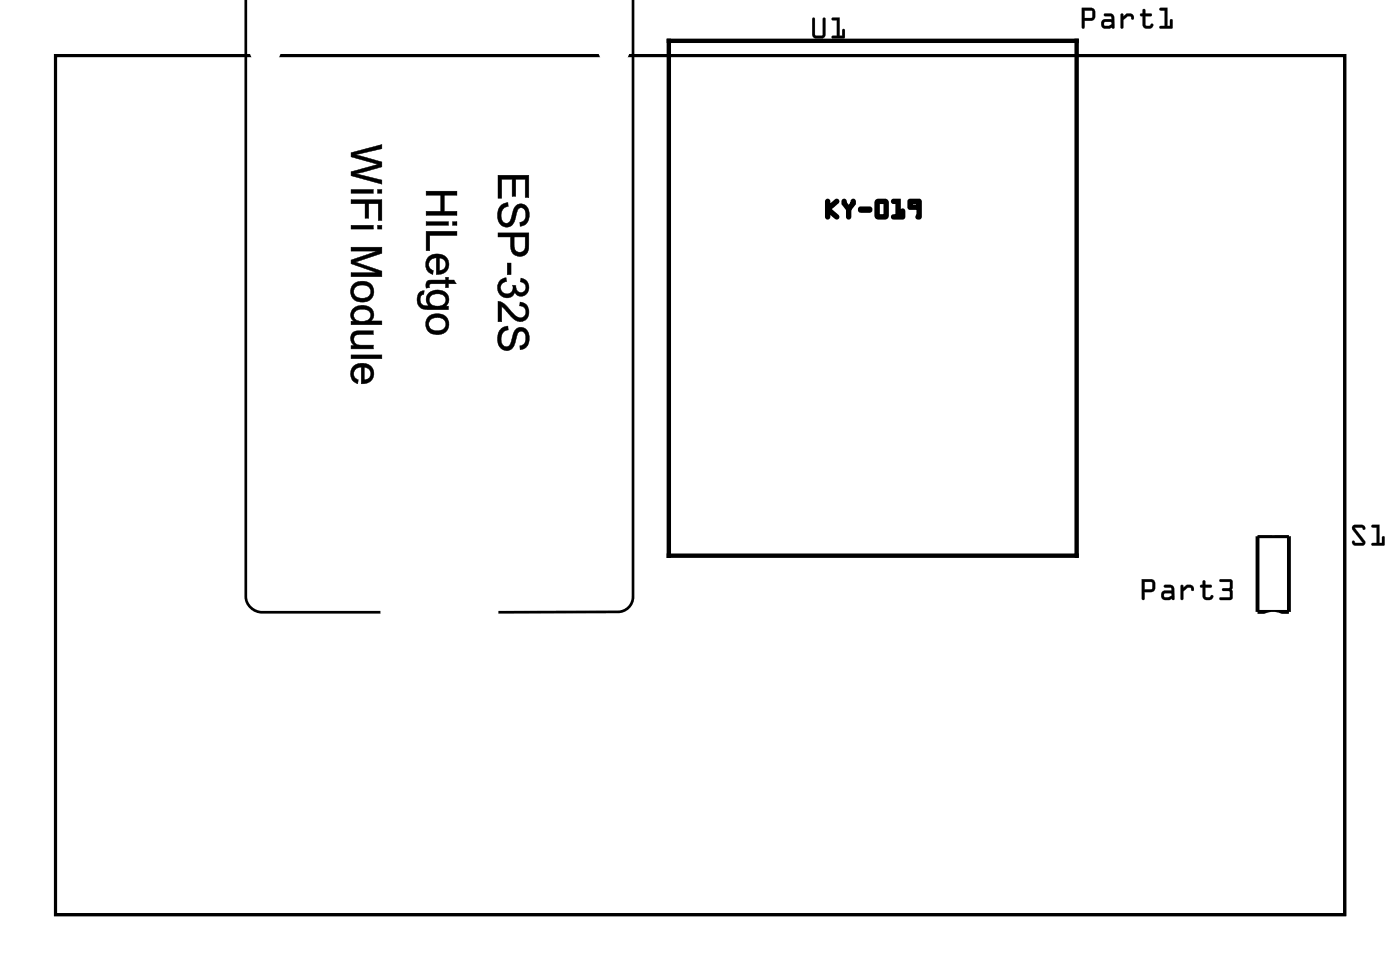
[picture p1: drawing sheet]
<svg xmlns="http://www.w3.org/2000/svg" width="92mm" height="63mm" viewBox="0 0 92 63" stroke-linecap="round" stroke-linejoin="round" font-family="sans-serif">
<path d="M3.6 3.6h84.5v56.3h-84.5z" fill="none" stroke="#000" stroke-width=".2"/>
<g fill="#000">
<path d="M3.6 3.6h84.5v56.3h-84.5zM3.6 3.6v56.3h84.5v-56.3z"/>
<path d="M23 10l2-.6v.3l-1.7 .4 1.7 .5v.3l-1.7 .5 1.7 .4v.3l-2-.6v-.3l1.8-.4-1.8-.5zM23 10v.3l1.8 .4-1.8 .5v.3l2 .6v-.3l-1.7-.4 1.7-.5v-.3l-1.7-.5 1.7-.4v-.2zM24.7 12.4h.3v.3h-.3zM24.7 12.4v.3h.3v-.3zM23 12.4h1.5v.3h-1.5zM23 12.4v.3h1.5v-.3zM23 13.1h2v1.3h-.2v-1.1h-.6v1h-.3v-1l-.9 .1zM23 13.1v.2h.9v1h.3l-.1-1h.7v1.1h.2v-1.3zM24.7 14.7h.3v.3h-.3zM24.7 14.7v.3h.3v-.3zM23 14.7h1.5v.3h-1.5zM23 14.7v.3h1.5v-.3zM23 16.2h2v.4l-1.7 .6 1.7 .5v.4h-2v-.3l1.7 .1-1.7-.6v-.3l1.7-.6-1.7 .1zM23 16.2v.2l1.7 .1-1.7 .5v.3l1.7 .6h-1.7v.2h2v-.4l-1.8-.5 1.8-.6v-.4zM23.2 18.6a.78 .78 0 0 1 1-.1 .78 .78 0 0 1 .2 1 .77 .77 0 0 1-1.1 .2 .77 .77 0 0 1-.1-1.1zM23.2 18.6a.72 .72 0 0 0 0 1 .72 .72 0 0 0 1 0 .72 .72 0 0 0 .1-1 .92 .92 0 0 0-1.1 0zM23.3 18.8a.48 .48 0 0 0 0 .6 .48 .48 0 0 0 .7 .1 .42 .42 0 0 0 .3-.5 .42 .42 0 0 0-.6-.3zM23.3 18.8a.62 .62 0 0 1 1 .3 .59 .59 0 0 1-.6 .4 .59 .59 0 0 1-.5-.4zM23.2 20.2a.76 .76 0 0 1 .9-.2 .76 .76 0 0 1 .4 .9l-.2 .1h.7v.3h-2v-.3h.2a.55 .55 0 0 1 0-.8zM23.2 20.2a.52 .52 0 0 0 0 .8h-.2v.3h2v-.3h-.7a.58 .58 0 0 0 .1-.7 .58 .58 0 0 0-.7-.3zM23.3 20.4a.35 .35 0 0 0-.1 .3 .35 .35 0 0 0 .3 .3h.2a.41 .41 0 0 0 .6-.3 .41 .41 0 0 0-.6-.4zM23.3 20.4a.64 .64 0 0 1 1 .2 .61 .61 0 0 1-.6 .4 .61 .61 0 0 1-.5-.4zM23.1 21.7l.3-.1h1.1v.3h-1.1a.36 .36 0 0 0-.2 .5 .36 .36 0 0 0 .5 .2h.8v.3h-1.5v-.3h.2a.56 .56 0 0 1-.1-.9zM23.1 21.8a.55 .55 0 0 0 .2 .8h-.3v.2h1.5v-.2h-.8a.38 .38 0 0 1-.5-.3 .38 .38 0 0 1 .5-.4h.8v-.2h-1.1zM23 23.2h2v.3h-2zM23 23.2v.3h2v-.3zM23.2 24a.77 .77 0 0 1 .9-.1 .77 .77 0 0 1 .3 .9 .69 .69 0 0 1-.7 .3v-1.1a.42 .42 0 0 0-.5 .4 .42 .42 0 0 0 .3 .5v.2a.69 .69 0 0 1-.3-1.1zM23.2 24a.69 .69 0 0 0 .2 1.1l.1-.2a.43 .43 0 0 1-.3-.6 .43 .43 0 0 1 .5-.3v1.1a.69 .69 0 0 0 .8-.8 .69 .69 0 0 0-1-.5zM23.9 24v.9a.39 .39 0 0 0 .4-.4 .39 .39 0 0 0-.4-.4zM23.9 24a.42 .42 0 0 1 .4 .3 .42 .42 0 0 1-.2 .5l-.2 .1z"/>
<path d="M23 10l2-.5v.2l-1.7 .4 1.7 .5v.3l-1.7 .5 1.7 .4v.3l-2-.6v-.3l1.8-.4-1.8-.5zM24.7 12.4h.3v.3h-.3zM23 12.4h1.5v.3h-1.5zM23 13.1h2v1.3h-.2v-1.1h-.6v1h-.3v-1h-.9zM24.7 14.7h.3v.3h-.3zM23 14.7h1.5v.3h-1.5zM23 16.2h2v.4l-1.7 .6 1.7 .5v.4h-2v-.2h1.7l-1.7-.6v-.3l1.7-.6h-1.7zM23.2 18.6a.76 .76 0 0 1 1-.1 .76 .76 0 0 1 .2 .9 .76 .76 0 0 1-1.1 .3 .76 .76 0 0 1-.1-1.1zM23.3 18.8a.48 .48 0 0 0 0 .6 .48 .48 0 0 0 .6 .1 .43 .43 0 0 0 .4-.5 .43 .43 0 0 0-.6-.3zM23.2 20.2a.74 .74 0 0 1 .9-.2 .74 .74 0 0 1 .3 .8l-.1 .2h.7v.3h-2v-.3h.2a.54 .54 0 0 1 0-.8zM23.3 20.4a.36 .36 0 0 0-.1 .3 .36 .36 0 0 0 .3 .3h.2a.42 .42 0 0 0 .6-.3 .42 .42 0 0 0-.6-.5zM23.1 21.7h.3h1.1v.2h-.8a.37 .37 0 0 0-.5 .4 .37 .37 0 0 0 .5 .3h.8v.2h-1.5v-.2h.2a.56 .56 0 0 1-.1-.9zM23 23.2h2v.3h-2zM23.2 24a.76 .76 0 0 1 .9-.1 .76 .76 0 0 1 .3 .9 .81 .81 0 0 1-.7 .3v-1.1a.43 .43 0 0 0-.5 .4 .43 .43 0 0 0 .3 .5l-.1 .2a.69 .69 0 0 1-.2-1.1zM23.9 24v.9a.41 .41 0 0 0 .4-.4 .41 .41 0 0 0-.4-.5z"/>
<path d="M27.9 12.5h2v.3h-.8v1h.8v.3h-2v-.3h1v-1h-1zM29.7 14.5h.2v.3h-.2zM27.9 14.5h1.5v.3h-1.5zM27.9 15.1h2v.3h-1.7v1h-.3zM28.1 16.8a.76 .76 0 0 1 1-.1 .76 .76 0 0 1 .2 1 .81 .81 0 0 1-.7 .3v-1.1a.43 .43 0 0 0-.5 .3 .43 .43 0 0 0 .3 .5v.3a.69 .69 0 0 1-.3-1.2zM28.8 16.9v.8a.41 .41 0 0 0 .4-.4 .41 .41 0 0 0-.4-.4zM28 18.4l1.2-.1v-.1h.2v.1h.3l.2 .3h-.5v.2h-.2v-.2h-.9a.17 .17 0 0 0-.2 0 .17 .17 0 0 0 0 .2l-.2 .1zM27.4 19.2l.4-.2v.3a.41 .41 0 0 0-.2 .5 .41 .41 0 0 0 .5 .2 .64 .64 0 0 1 0-.8 .64 .64 0 0 1 .8-.2 .59 .59 0 0 1 .5 .4 .59 .59 0 0 1-.2 .6h.2v.3h-1.3a.68 .68 0 0 1-.7-.3 .68 .68 0 0 1 0-.8zM28.3 19.4a.41 .41 0 0 0-.1 .5 .41 .41 0 0 0 .5 .1 .43 .43 0 0 0 .5-.5 .7 .7 0 0 0-.9-.1zM28.1 20.7a.76 .76 0 0 1 1-.1 .76 .76 0 0 1 .2 1 .76 .76 0 0 1-1.1 .2 .76 .76 0 0 1-.1-1.1zM28.2 20.9a.48 .48 0 0 0 0 .6 .48 .48 0 0 0 .6 .1 .43 .43 0 0 0 .4-.5 .43 .43 0 0 0-.6-.3z"/>
<path d="M27.9 12.5h2.1v.3h-.9v1h.9v.3h-2.1v-.3h1v-1h-1zM27.9 12.5v.3h1v1h-1v.3h2v-.3h-.8v-1h.8v-.3zM29.6 14.5h.4v.3h-.4zM29.7 14.5v.3h.2v-.3zM27.9 14.5h1.5v.3h-1.5zM27.9 14.5v.3h1.5v-.3zM27.9 15.1h2.1v.3h-1.8v1h-.3zM27.9 15.1v1.3h.3l-.1-1h1.8v-.3zM28.1 16.8a.77 .77 0 0 1 1-.1 .77 .77 0 0 1 .2 1 .69 .69 0 0 1-.7 .3v-1.1a.42 .42 0 0 0-.5 .3 .42 .42 0 0 0 .3 .5v.3a.69 .69 0 0 1-.3-1.2zM28.1 16.8a.69 .69 0 0 0 .3 1.2v-.3a.43 .43 0 0 1-.3-.5 .43 .43 0 0 1 .5-.3v1.1a.69 .69 0 0 0 .8-.8 .69 .69 0 0 0-1-.5zM28.8 16.9v.8a.39 .39 0 0 0 .4-.4 .39 .39 0 0 0-.4-.4zM28.8 16.9a.42 .42 0 0 1 .4 .2 .42 .42 0 0 1-.1 .5l-.3 .1zM28 18.4l1.2-.1v-.2h.2v.2h.4l.1 .3h-.5v.2h-.2v-.2h-.9a.16 .16 0 0 0-.1 .1 .16 .16 0 0 0 0 .1l-.3 .1v-.3zM28 18.4l-.1 .5 .2-.1a.18 .18 0 0 1 0-.2 .18 .18 0 0 1 .2 0h.9v.2h.2v-.2h.5l-.2-.3h-.3v-.1h-.2v.1zM27.4 19.2l.4-.2v.3a.38 .38 0 0 0-.3 .3 .38 .38 0 0 0 .3 .4h.3a.59 .59 0 0 1-.2-.6 .59 .59 0 0 1 .6-.4 .66 .66 0 0 1 .8 .2 .66 .66 0 0 1-.1 .9l.2-.1v.3h-1.3a.69 .69 0 0 1-.7-.3 .69 .69 0 0 1 0-.8zM27.5 19.2a.66 .66 0 0 0-.1 .8 .66 .66 0 0 0 .7 .3h1.3v-.3l-.2 .1a.6 .6 0 0 0 .1-.8 .6 .6 0 0 0-.6-.3 .6 .6 0 0 0-.7 .3 .6 .6 0 0 0 .1 .7 .45 .45 0 0 1-.5-.1 .45 .45 0 0 1 0-.5l.2-.1v-.3zM28.3 19.4a.37 .37 0 0 0-.2 .3 .37 .37 0 0 0 .3 .3 .48 .48 0 0 0 .6 0 .48 .48 0 0 0 .2-.5 .63 .63 0 0 0-.9-.1zM28.2 19.3a.55 .55 0 0 1 .7-.1 .55 .55 0 0 1 .3 .6 .61 .61 0 0 1-.6 .2 .61 .61 0 0 1-.5-.4zM28.1 20.7a.78 .78 0 0 1 1-.1 .78 .78 0 0 1 .2 1 .77 .77 0 0 1-1.1 .2 .77 .77 0 0 1-.1-1.1zM28.1 20.7a.72 .72 0 0 0 .1 1 .72 .72 0 0 0 .9 0 .72 .72 0 0 0 .1-.9 .92 .92 0 0 0-1.1-.1zM28.2 20.9a.48 .48 0 0 0 .1 .7 .48 .48 0 0 0 .6 0 .42 .42 0 0 0 .3-.5 .42 .42 0 0 0-.6-.3zM28.2 20.9a.62 .62 0 0 1 1 .3 .59 .59 0 0 1-.6 .5 .59 .59 0 0 1-.5-.5z"/>
<path d="M32.6 11.5h2v1.4h-.2v-1.2h-.6v1.2h-.2v-1.2h-.7v1.3h-.3zM32.8 13.5l.5-.2v.2a.58 .58 0 0 0-.5 .5 .58 .58 0 0 0 .4 .6l.2-.1a1.56 1.56 0 0 1 .6-1.1 .73 .73 0 0 1 .7 .5 .73 .73 0 0 1-.3 .8l-.3 .1v-.2a.51 .51 0 0 0 .3-.5 .51 .51 0 0 0-.3-.5l-.1 .1-.2 .4a.66 .66 0 0 1-.9 .7 .98 .98 0 0 1-.1-1.3zM32.6 15.2h2v.8a.62 .62 0 0 1-.5 .8 .62 .62 0 0 1-.7-.8v-.5h-.8zM33.7 15.5v.8a.37 .37 0 0 0 .5 .2 .37 .37 0 0 0 .2-.5v-.5z"/>
<path d="M32.6 11.5h2.1v1.4h-.3v-1.2h-.6v1.2h-.3l.1-1.2h-.7v1.3h-.3zM32.6 11.5v1.5h.3v-1.3h.7v1.2h.2v-1.2h.6v1.2h.2v-1.4zM32.8 13.5l.5-.2v.2a.58 .58 0 0 0-.4 .5 .58 .58 0 0 0 .3 .6l.2-.1 .3-.9a.55 .55 0 0 1 .7-.2 .55 .55 0 0 1 .3 .7 .63 .63 0 0 1-.6 .7l-.1-.2a.49 .49 0 0 0 .4-.5 .49 .49 0 0 0-.3-.5l-.1 .1-.2 .4a.67 .67 0 0 1-.9 .7 1 1 0 0 1-.1-1.3zM32.8 13.5a.83 .83 0 0 0 .4 1.4 .51 .51 0 0 0 .5-.4l.3-.8a.28 .28 0 0 1 .3-.1 .28 .28 0 0 1 .1 .2 .47 .47 0 0 1-.3 .8v.2a.75 .75 0 0 0 .6-.7 .75 .75 0 0 0-.6-.7h-.2l-.2 .2-.2 .8a.32 .32 0 0 1-.4 .2 .32 .32 0 0 1-.3-.3 .54 .54 0 0 1 .5-.8v-.2zM32.6 15.2h2.1l-.1 1.1a.59 .59 0 0 1-.5 .5 .59 .59 0 0 1-.6-.3l-.1-1h-.8zM32.6 15.2v.3h.9a1.15 1.15 0 0 0 .3 1.2 .6 .6 0 0 0 .6-.1 .6 .6 0 0 0 .2-.6v-.8zM33.7 15.5v.8a.36 .36 0 0 0 .3 .2 .36 .36 0 0 0 .4-.2v-.8zM33.7 15.5h.7v.5a.38 .38 0 0 1-.2 .5 .38 .38 0 0 1-.5-.2z"/>
<path d="M33.2 17.2h.3v.8h-.3zM32.7 18.4l.5-.2v.2a.41 .41 0 0 0-.4 .5 .41 .41 0 0 0 .5 .3 .41 .41 0 0 0 .3-.5h.2a.35 .35 0 0 0 .3 .4 .35 .35 0 0 0 .4-.3 .35 .35 0 0 0-.4-.3v-.3a.57 .57 0 0 1 .6 .8 .57 .57 0 0 1-.9 .2l-.1-.1a.62 .62 0 0 1-.9 .2 .62 .62 0 0 1-.1-.9zM32.6 19.7a1.69 1.69 0 0 1 1.1 .9 .4 .4 0 0 0 .7 0 .4 .4 0 0 0-.4-.6l.1-.2a.64 .64 0 0 1 .5 .9 .64 .64 0 0 1-1.1 0l-.6-.6v1h-.3zM32.8 21.6l.5-.3v.3a.58 .58 0 0 0-.5 .5 .58 .58 0 0 0 .4 .6l.2-.1a1.56 1.56 0 0 1 .6-1.2 .73 .73 0 0 1 .7 .6 .73 .73 0 0 1-.3 .8l-.3 .1v-.3a.51 .51 0 0 0 .3-.4 .51 .51 0 0 0-.3-.5l-.1 .1-.2 .4a.66 .66 0 0 1-.9 .7 .98 .98 0 0 1-.1-1.3z"/>
<path d="M33.2 17.2h.3v.8h-.3zM33.2 17.2v.8h.3v-.8zM32.7 18.4l.5-.2v.2a.39 .39 0 0 0-.4 .5 .39 .39 0 0 0 .5 .3 .39 .39 0 0 0 .3-.5h.2a.34 .34 0 0 0 .3 .4 .34 .34 0 0 0 .4-.3 .34 .34 0 0 0-.4-.3v-.3a.59 .59 0 0 1 .6 .7 .59 .59 0 0 1-.8 .4l-.2-.2a.64 .64 0 0 1-.9 .3 .64 .64 0 0 1-.1-1zM32.8 18.4a.63 .63 0 0 0 0 .9 .63 .63 0 0 0 .8 0l.1-.2a.51 .51 0 0 0 .7 .2 .51 .51 0 0 0 .2-.7l-.2-.3-.3-.1v.3a.36 .36 0 0 1 .4 .3 .36 .36 0 0 1-.4 .4 .36 .36 0 0 1-.3-.5h-.2a.41 .41 0 0 1-.3 .5 .41 .41 0 0 1-.5-.3 .41 .41 0 0 1 .4-.5v-.2zM32.6 19.7l.5 .2 .6 .7a.39 .39 0 0 0 .7 0 .39 .39 0 0 0-.4-.6l.1-.2a.64 .64 0 0 1 .5 .9 .64 .64 0 0 1-1.1 .1l-.6-.7v1h-.3zM32.6 19.7v1.4h.3v-1.1l.4 .5a.93 .93 0 0 0 1.1 .5 .66 .66 0 0 0 .2-.7 .66 .66 0 0 0-.5-.5l-.1 .2a.41 .41 0 0 1 .4 .7 .41 .41 0 0 1-.7-.1 1.81 1.81 0 0 0-1.1-.9zM32.8 21.6l.5-.3v.3a.58 .58 0 0 0-.4 .5 .58 .58 0 0 0 .3 .6l.2-.1 .3-.9a.55 .55 0 0 1 .7-.2 .55 .55 0 0 1 .3 .6 .63 .63 0 0 1-.6 .8l-.1-.3a.49 .49 0 0 0 .4-.4 .49 .49 0 0 0-.3-.5l-.1 .1-.2 .4a.67 .67 0 0 1-.9 .7 1 1 0 0 1-.1-1.3zM32.8 21.6a.83 .83 0 0 0 .4 1.3 .51 .51 0 0 0 .5-.3l.3-.8a.28 .28 0 0 1 .3-.1 .28 .28 0 0 1 .1 .2 .47 .47 0 0 1-.3 .7v.3a.75 .75 0 0 0 .6-.7 .75 .75 0 0 0-.6-.8l-.2 .1-.2 .2-.2 .8a.32 .32 0 0 1-.4 .2 .32 .32 0 0 1-.3-.4 .54 .54 0 0 1 .5-.7v-.3z"/>
<path d="M53.2 1.2h.2v1.1h.1h.4v-1.1a.1 .1 0 0 1 .1-.1 .1 .1 0 0 1 .1 .1v1.2l-.2 .1h-.4l-.2-.1-.1-.1zM53.2 1.2v1.2l.2 .1h.5l.2-.2v-1.1h-.1h-.1v1.1h-.4h-.1v-1.1zM54.5 1.2l.5-.1v1.2h.2v-.3a.1 .1 0 0 1 .1-.1 .1 .1 0 0 1 .1 .1l-.1 .5h-.7a.1 .1 0 0 1-.1-.1 .1 .1 0 0 1 .1-.1h.2v-1h-.3zM54.5 1.2v.1h.3v1l-.3 .1v.1h.8v-.6l-.1 .1v.3h-.2v-1.1z"/>
<path d="M53.2 1.2h.2v1.1h.1h.4v-1.1h.1h.1v1.1l-.2 .2h-.5l-.2-.1zM54.5 1.2h.5v1.1h.2v-.3l.1-.1v.6h-.8v-.2h.3v-1h-.3z"/>
<path d="M54.1 13.1h.2l.1 .4-.2-.1 .5-.4a.18 .18 0 0 1 .3 .1 .18 .18 0 0 1-.1 .2v-.1v.1l-.5 .5-.1-.1 .1-.1 .5 .5a.18 .18 0 0 1 .1 .2 .18 .18 0 0 1-.3 0l-.5-.4h.1h.1v.3a.18 .18 0 0 1-.2 .2 .18 .18 0 0 1-.2-.2zM54.2 13.2v1v-.6l.6 .6v.1v-.1l-.6-.5 .6-.5v-.1v.1l-.6 .5zM55.2 13.1h.2l.1 .2h-.1l.1-.1 .2 .3-.1 .1-.1-.1 .2-.3 .1 .1h-.1a.19 .19 0 0 1 .1-.3 .19 .19 0 0 1 .3 .2v.2l-.3 .4-.1-.1h.1v.5a.18 .18 0 0 1-.2 .2 .18 .18 0 0 1-.2-.2v-.5h.1l-.1 .1-.3-.4zM55.3 13.2v.1h-.1h.1l.3 .4v.5v-.5l.3-.4h.1h-.1v-.1v.1l-.3 .4-.3-.4zM56.3 13.6l.7-.1a.21 .21 0 0 1 .2 .2 .21 .21 0 0 1-.2 .2h-.7l-.1-.1zM56.4 13.7h.6zM57.4 13.1l.6-.1 .2 .2v.9l-.1 .3h-.6l-.2-.2v-.9zM57.5 13.2v.9l.5 .1v-1zM57.5 13.3h.1v.8h-.1v-.1h.5v.1h-.1v-.8h.1v.1h-.5zM57.4 13.2h.7v1h-.7zM58.4 13.1l.6-.1v1.1h-.1v-.1h.2v.1h-.1v-.3a.18 .18 0 0 1 .1-.2 .18 .18 0 0 1 .2 .2v.5l-.8 .1a.18 .18 0 0 1-.1-.2 .18 .18 0 0 1 .1-.2h.3v.1h-.1v-.8h.1v.1l-.3-.1-.1-.1zM58.5 13.2h.4v1h-.4h.6v-.4l.1 .4h-.4v-1.1h.1v.1zM59.5 13.1h.8l.1 1.1a.19 .19 0 0 1-.2 .2 .19 .19 0 0 1-.2-.1 .19 .19 0 0 1 .1-.3v.1h-.1v-.5h.1v.1h-.6zM59.6 13.2v.4l.6-.1v.7h-.1h.1v-1zM59.7 13.3h.1v.2h-.1v-.1h.4v.1h-.1v-.2h.1v.1h-.4zM59.6 13.2h.6v.4h-.6z"/>
<path d="M54.2 13.1l.1 .1v.3l.5-.4 .1 .1-.6 .5 .6 .4-.1 .2-.5-.4v.3h-.1zM55.3 13.1h.1l.2 .5 .2-.5 .2 .1v.1l-.3 .4-.1 .6-.1-.1v-.5l-.3-.4zM56.3 13.6h.7l.1 .2h-.1h-.6zM57.4 13.2l.6-.1 .1 .1v.9l-.1 .2h-.5l-.1-.1zM57.5 13.3v.8h.5v-.8zM58.5 13.1h.4v1h.2v-.3l.1-.1v.6l-.7-.1v-.1h.3v-.8h-.3zM59.6 13.1l.7 .1-.1 1.1-.1-.1v-.1v-.5h-.5zM59.7 13.3v.2h.4v-.2z"/>
<path d="M70.9 .5h.7l.2 .3-.1 .5-.6 .1v.4a.1 .1 0 0 1-.1 .1 .1 .1 0 0 1-.1-.1zM70.9 .5v1.3l.1 .1v-.1v-.5h.7v-.5l-.1-.3zM71.1 .7v.5l.4-.1v-.4zM71 .7h.6v.5h-.6zM72.3 .9h.4l.2 .1 .1 .8a.09 .09 0 0 1-.1 .1 .09 .09 0 0 1-.1-.1l-.4 .1a.32 .32 0 0 1-.3-.3 .32 .32 0 0 1 .3-.4l.4 .1v-.2h-.4zM72.4 .9v.1l.4 .1v.2h-.4a.31 .31 0 0 0-.2 .3 .31 .31 0 0 0 .2 .3l.5-.1h.1v-.7l-.2-.2zM72.4 1.5v.2h.2l.2-.1v-.2zM72.3 1.4h.5v.2l-.2 .1h-.2zM73.4 .9h.2v.2l.2-.2a.33 .33 0 0 1 .3 0 .33 .33 0 0 1 .2 .3 .14 .14 0 0 1-.2 .1 .14 .14 0 0 1 0-.2h-.2l-.3 .2v.5a.1 .1 0 0 1-.1 .1 .1 .1 0 0 1-.1-.1zM73.5 .9v1l.1-.1v-.5l.3-.2h.2l.1 .2a.23 .23 0 0 0 .1-.3 .23 .23 0 0 0-.3-.1h-.2l-.2 .2v-.2zM74.9 .6h.1v.3h.4a.1 .1 0 0 1 .1 .1 .1 .1 0 0 1-.1 .1h-.4l.1 .5 .2 .1 .1-.2 .1 .1a.21 .21 0 0 1 0 .2 .21 .21 0 0 1-.2 .1h-.3l-.1-.2v-.6h-.1a.1 .1 0 0 1-.1-.1 .1 .1 0 0 1 .1-.1h.1zM74.9 .6v.3l-.2 .1 .2 .1v.5a.37 .37 0 0 0 .3 .3 .37 .37 0 0 0 .4-.2l-.1-.1-.2 .1-.3-.1v-.5l.4-.1h.1l-.1-.1h-.4v-.3zM76 .5h.5v1.2h.2l-.1-.4a.1 .1 0 0 1 .1-.1 .1 .1 0 0 1 .1 .1v.6h-.8a.1 .1 0 0 1 0-.1 .1 .1 0 0 1 0-.1h.3v-1h-.3zM76 .5v.2h.3v1h-.3v.1l.8 .1v-.6h-.1v.4h-.2v-1.2z"/>
<path d="M70.9 .5h.7l.1 .3v.5l-.6 .1v.4l-.1 .1-.1-.1zM71.1 .7v.5h.4v-.5zM72.3 .9h.5l.2 .2v.8l-.2-.1-.4 .1a.31 .31 0 0 1-.3-.3 .31 .31 0 0 1 .3-.3h.4v-.2h-.4zM72.4 1.5v.2h.2l.2-.1v-.2zM73.4 .9h.2v.2l.2-.2a.33 .33 0 0 1 .3 0 .33 .33 0 0 1 .2 .3 .12 .12 0 0 1-.2 0 .12 .12 0 0 1 0-.1h-.2l-.3 .2v.5l-.1 .1zM74.9 .6h.1v.3h.4l.1 .1-.1 .1h-.4l.1 .6h.2l.2-.1h.1a.35 .35 0 0 1-.4 .3 .35 .35 0 0 1-.3-.3v-.5l-.2-.1 .2-.1zM76 .5h.5v1.2h.2v-.4h.1v.6l-.8-.1v-.1h.3v-1h-.3z"/>
<path d="M74.8 37.9h.7l.2 .3-.1 .5-.6 .1v.4a.1 .1 0 0 1-.1 .1 .1 .1 0 0 1-.1-.1zM74.8 37.9v1.3l.1 .1 .1-.1v-.4l.6-.1 .1-.5-.2-.3zM75 38.1v.5h.5v-.5zM75 38.1h.5v.5h-.5zM76.3 38.3h.4l.2 .1 .1 .8a.09 .09 0 0 1-.1 .1 .09 .09 0 0 1-.1-.1l-.5 .1a.32 .32 0 0 1-.2-.3 .32 .32 0 0 1 .2-.4l.5 .1-.1-.2h-.4zM76.3 38.3v.2h.5v.2h-.5a.31 .31 0 0 0-.2 .3 .31 .31 0 0 0 .2 .3l.5-.1h.1v-.7l-.1-.2zM76.3 38.9v.2h.3l.2-.1-.1-.2zM76.3 38.9l.4-.1 .1 .2-.2 .1h-.3zM77.4 38.3h.1v.2l.2-.2a.33 .33 0 0 1 .4 0 .33 .33 0 0 1 .1 .3 .14 .14 0 0 1-.2 .1 .14 .14 0 0 1 0-.2h-.2l-.3 .2v.5a.1 .1 0 0 1-.1 .1 .1 .1 0 0 1-.1-.1zM77.4 38.3v1l.1-.1v-.5l.3-.2h.2l.2 .2a.23 .23 0 0 0 0-.3 .23 .23 0 0 0-.2-.1h-.3l-.2 .2v-.2zM78.8 38h.2v.3h.3a.1 .1 0 0 1 .1 .1 .1 .1 0 0 1-.1 .1h-.3v.5l.2 .1 .2-.1h.1a.21 .21 0 0 1 0 .2 .21 .21 0 0 1-.3 .1h-.3l-.1-.2v-.6h-.1a.1 .1 0 0 1-.1-.1 .1 .1 0 0 1 .1-.1h.1zM78.8 38v.3l-.2 .1 .2 .1v.5a.37 .37 0 0 0 .3 .3 .37 .37 0 0 0 .4-.2l-.1-.1-.1 .1h-.3v-.6h.3l.1-.1-.1-.1h-.3v-.3zM79.9 37.9h.7l.2 .2-.1 .5 .1 .6-.2 .1h-.6a.1 .1 0 0 1-.1-.1 .1 .1 0 0 1 .1-.1h.6l-.1-.4h-.4a.1 .1 0 0 1 0-.1 .1 .1 0 0 1 0-.1h.4l.1-.4h-.7zM79.9 38v.1h.7v.4h-.5v.1v.1h.5v.4h-.6l-.1 .1 .7 .1 .1-.2v-.5v-.6l-.1-.1z"/>
<path d="M74.8 37.9h.7l.2 .3-.1 .5-.6 .1v.4l-.1 .1-.1-.1zM75 38.1v.5h.5v-.5zM76.3 38.3h.5l.1 .2v.8l-.1-.1-.5 .1a.31 .31 0 0 1-.2-.3 .31 .31 0 0 1 .2-.3h.5l-.1-.2h-.4zM76.3 38.9v.2h.3l.2-.1-.1-.2zM77.4 38.3h.1v.2l.2-.2a.33 .33 0 0 1 .4 0 .33 .33 0 0 1 .1 .3 .12 .12 0 0 1-.2 0 .12 .12 0 0 1 0-.1h-.2l-.3 .2v.5l-.1 .1zM78.8 38h.2v.3h.3l.1 .1-.1 .1h-.3v.6h.3l.1-.1h.1a.35 .35 0 0 1-.4 .3 .35 .35 0 0 1-.3-.3v-.5l-.2-.1 .2-.1zM79.9 37.9h.7l.1 .1v.6l.1 .5-.2 .2-.7-.1 .1-.1h.6v-.4h-.5v-.1v-.1h.5v-.4h-.7z"/>
<path d="M88.6 34.4h.7l.2 .2a.13 .13 0 0 1-.2 .1 .13 .13 0 0 1-.1-.2l-.4 .1 .6 .8a.21 .21 0 0 1 0 .2 .21 .21 0 0 1-.2 .1h-.5l-.1-.2a.13 .13 0 0 1 .1-.1 .13 .13 0 0 1 .1 .1h.5l-.7-.8zM88.6 34.4v.3l.7 .8-.5 .1-.1-.2-.1 .2 .2 .1h.5l.1-.2-.7-.9 .5-.1 .2 .2v-.2l-.2-.1zM89.9 34.4h.5v1.1h.1v-.3a.1 .1 0 0 1 .1-.1 .1 .1 0 0 1 .1 .1v.5h-.8a.1 .1 0 0 1-.1-.1 .1 .1 0 0 1 .1-.1h.3v-1h-.3zM89.9 34.4v.1h.3v1.1h-.3v.1h.8v-.6l-.1 .1v.4h-.2v-1.2z"/>
<path d="M88.6 34.4h.6l.2 .1v.2l-.2-.2-.4 .1 .6 .9-.1 .2h-.5l-.2-.1 .1-.2 .1 .1h.5l-.7-.8zM89.9 34.4h.5v1.1h.1v-.3l.2-.1v.6h-.8v-.1l.3-.1v-1h-.3z"/>
</g>
<path d="M16.1 0v39.1a1.07 1.07 0 0 0 1.1 1h7.7M41.5 0v39.1a.99 .99 0 0 1-1 1h-7.8" fill="none" stroke="#000" stroke-width=".18"/>
<path d="M43.7 2.7h27M43.8 2.5v34M70.5 2.5v34M43.7 36.4h27" fill="none" stroke="#000" stroke-width=".29"/>
<path d="M82.4 35.1h2v5h-2z" fill="none" stroke="#000" stroke-width=".25"/>
<circle cx="17.4" cy=".7" r=".7" fill="#fff"/>
<circle cx="17.4" cy=".7" r=".7" fill="none" stroke="#fff" stroke-width=".67" stroke-linecap="butt"/>
<circle cx="17.4" cy="3.2" r=".7" fill="#fff"/>
<circle cx="17.4" cy="3.2" r=".7" fill="none" stroke="#fff" stroke-width=".67" stroke-linecap="butt"/>
<circle cx="17.4" cy="5.8" r=".7" fill="#fff"/>
<circle cx="17.4" cy="5.8" r=".7" fill="none" stroke="#fff" stroke-width=".67" stroke-linecap="butt"/>
<circle cx="17.4" cy="8.3" r=".7" fill="#fff"/>
<circle cx="17.4" cy="8.3" r=".7" fill="none" stroke="#fff" stroke-width=".67" stroke-linecap="butt"/>
<circle cx="17.4" cy="10.9" r=".7" fill="#fff"/>
<circle cx="17.4" cy="10.9" r=".7" fill="none" stroke="#fff" stroke-width=".67" stroke-linecap="butt"/>
<circle cx="17.4" cy="13.4" r=".7" fill="#fff"/>
<circle cx="17.4" cy="13.4" r=".7" fill="none" stroke="#fff" stroke-width=".67" stroke-linecap="butt"/>
<circle cx="17.4" cy="15.9" r=".7" fill="#fff"/>
<circle cx="17.4" cy="15.9" r=".7" fill="none" stroke="#fff" stroke-width=".67" stroke-linecap="butt"/>
<circle cx="17.4" cy="18.5" r=".7" fill="#fff"/>
<circle cx="17.4" cy="18.5" r=".7" fill="none" stroke="#fff" stroke-width=".67" stroke-linecap="butt"/>
<circle cx="17.4" cy="21" r=".7" fill="#fff"/>
<circle cx="17.4" cy="21" r=".7" fill="none" stroke="#fff" stroke-width=".67" stroke-linecap="butt"/>
<circle cx="17.4" cy="23.6" r=".7" fill="#fff"/>
<circle cx="17.4" cy="23.6" r=".7" fill="none" stroke="#fff" stroke-width=".67" stroke-linecap="butt"/>
<circle cx="17.4" cy="26.1" r=".7" fill="#fff"/>
<circle cx="17.4" cy="26.1" r=".7" fill="none" stroke="#fff" stroke-width=".67" stroke-linecap="butt"/>
<circle cx="17.4" cy="28.6" r=".7" fill="#fff"/>
<circle cx="17.4" cy="28.6" r=".7" fill="none" stroke="#fff" stroke-width=".67" stroke-linecap="butt"/>
<circle cx="17.4" cy="31.2" r=".7" fill="#fff"/>
<circle cx="17.4" cy="31.2" r=".7" fill="none" stroke="#fff" stroke-width=".67" stroke-linecap="butt"/>
<circle cx="17.4" cy="33.7" r=".7" fill="#fff"/>
<circle cx="17.4" cy="33.7" r=".7" fill="none" stroke="#fff" stroke-width=".67" stroke-linecap="butt"/>
<circle cx="17.4" cy="36.3" r=".7" fill="#fff"/>
<circle cx="17.4" cy="36.3" r=".7" fill="none" stroke="#fff" stroke-width=".67" stroke-linecap="butt"/>
<circle cx="17.4" cy="38.8" r=".7" fill="#fff"/>
<circle cx="17.4" cy="38.8" r=".7" fill="none" stroke="#fff" stroke-width=".67" stroke-linecap="butt"/>
<circle cx="40.2" cy="38.8" r=".7" fill="#fff"/>
<circle cx="40.2" cy="38.8" r=".7" fill="none" stroke="#fff" stroke-width=".67" stroke-linecap="butt"/>
<circle cx="40.2" cy="36.3" r=".7" fill="#fff"/>
<circle cx="40.2" cy="36.3" r=".7" fill="none" stroke="#fff" stroke-width=".67" stroke-linecap="butt"/>
<circle cx="40.2" cy="33.7" r=".7" fill="#fff"/>
<circle cx="40.2" cy="33.7" r=".7" fill="none" stroke="#fff" stroke-width=".67" stroke-linecap="butt"/>
<circle cx="40.2" cy="31.2" r=".7" fill="#fff"/>
<circle cx="40.2" cy="31.2" r=".7" fill="none" stroke="#fff" stroke-width=".67" stroke-linecap="butt"/>
<circle cx="40.2" cy="28.6" r=".7" fill="#fff"/>
<circle cx="40.2" cy="28.6" r=".7" fill="none" stroke="#fff" stroke-width=".67" stroke-linecap="butt"/>
<circle cx="40.2" cy="26.1" r=".7" fill="#fff"/>
<circle cx="40.2" cy="26.1" r=".7" fill="none" stroke="#fff" stroke-width=".67" stroke-linecap="butt"/>
<circle cx="40.2" cy="23.6" r=".7" fill="#fff"/>
<circle cx="40.2" cy="23.6" r=".7" fill="none" stroke="#fff" stroke-width=".67" stroke-linecap="butt"/>
<circle cx="40.2" cy="21" r=".7" fill="#fff"/>
<circle cx="40.2" cy="21" r=".7" fill="none" stroke="#fff" stroke-width=".67" stroke-linecap="butt"/>
<circle cx="40.2" cy="18.5" r=".7" fill="#fff"/>
<circle cx="40.2" cy="18.5" r=".7" fill="none" stroke="#fff" stroke-width=".67" stroke-linecap="butt"/>
<circle cx="40.2" cy="15.9" r=".7" fill="#fff"/>
<circle cx="40.2" cy="15.9" r=".7" fill="none" stroke="#fff" stroke-width=".67" stroke-linecap="butt"/>
<circle cx="40.2" cy="13.4" r=".7" fill="#fff"/>
<circle cx="40.2" cy="13.4" r=".7" fill="none" stroke="#fff" stroke-width=".67" stroke-linecap="butt"/>
<circle cx="40.2" cy="10.9" r=".7" fill="#fff"/>
<circle cx="40.2" cy="10.9" r=".7" fill="none" stroke="#fff" stroke-width=".67" stroke-linecap="butt"/>
<circle cx="40.2" cy="8.3" r=".7" fill="#fff"/>
<circle cx="40.2" cy="8.3" r=".7" fill="none" stroke="#fff" stroke-width=".67" stroke-linecap="butt"/>
<circle cx="40.2" cy="5.8" r=".7" fill="#fff"/>
<circle cx="40.2" cy="5.8" r=".7" fill="none" stroke="#fff" stroke-width=".67" stroke-linecap="butt"/>
<circle cx="40.2" cy="3.2" r=".7" fill="#fff"/>
<circle cx="40.2" cy="3.2" r=".7" fill="none" stroke="#fff" stroke-width=".67" stroke-linecap="butt"/>
<circle cx="40.2" cy=".7" r=".7" fill="#fff"/>
<circle cx="40.2" cy=".7" r=".7" fill="none" stroke="#fff" stroke-width=".67" stroke-linecap="butt"/>
<g fill="#fff">
<path d="M82.5 32.8h1.8v1.8h-1.8z"/>
<path d="M62.2 33.1a.98 .98 0 0 1 1.1-.3 .98 .98 0 0 1 .6 1h-.3h.3a.98 .98 0 0 1-1 .9 .98 .98 0 0 1-1-.9h.3h-.3l.1-.4zM62.5 33.8a.4 .4 0 0 0 .8 0 .4 .4 0 0 0-.8 0zM61.9 32.7h2v2.1h-2zM62.2 33h.3v1.5h-.3v-.3h1.4v.3h-.3v-1.5h.3v.3h-1.4z"/>
<path d="M59.5 33.7a.95 .95 0 0 1 1.9 0 .95 .95 0 0 1-1.9 0zM60 33.7a.41 .41 0 0 0 .8 0 .41 .41 0 0 0-.8 0z"/>
<path d="M57.1 33.7a.94 .94 0 0 1 1.8 0 .94 .94 0 0 1-1.8 0zM57.6 33.7a.41 .41 0 0 0 .8 0 .41 .41 0 0 0-.8 0z"/>
<path d="M52 6.4a1.15 1.15 0 0 1 1.2-.2 1.15 1.15 0 0 1 .7 1h-.3h.3a1.15 1.15 0 0 1-1.1 1.2 1.15 1.15 0 0 1-1.2-1.2h.3h-.3l.1-.4zM52.8 6.4v.3a.53 .53 0 0 0-.6 .5 .53 .53 0 0 0 .6 .6v.3v-.3a.53 .53 0 0 0 .5-.6 .53 .53 0 0 0-.5-.5zM51.5 6h2.5v2.5h-2.5zM51.9 6.3h.3v1.8h-.3v-.3h1.8v.3h-.3v-1.8h.3v.3h-1.8z"/>
<path d="M57.2 6.4a1.15 1.15 0 0 1 1.3-.2 1.15 1.15 0 0 1 .7 1h-.3h.3a1.15 1.15 0 0 1-1.1 1.2 1.15 1.15 0 0 1-1.2-1.2h.3h-.3l.1-.4zM58.1 6.4v.3a.53 .53 0 0 0-.6 .5 .53 .53 0 0 0 .6 .6v.3v-.3a.53 .53 0 0 0 .5-.6 .53 .53 0 0 0-.5-.5zM56.8 6h2.5v2.5h-2.5zM57.1 6.3h.4v1.8h-.4v-.3h1.9v.3h-.3v-1.8h.3v.3h-1.9z"/>
<path d="M62.5 6.4a1.15 1.15 0 0 1 1.3-.2 1.15 1.15 0 0 1 .7 1h-.3h.3a1.15 1.15 0 0 1-1.2 1.2 1.15 1.15 0 0 1-1.1-1.2h.3h-.3l.1-.4zM63.3 6.4v.3a.53 .53 0 0 0-.5 .5 .53 .53 0 0 0 .5 .6v.3v-.3a.53 .53 0 0 0 .6-.6 .53 .53 0 0 0-.6-.5zM62.1 6h2.5v2.5h-2.5zM62.4 6.3h.3v1.8h-.3v-.3h1.9v.3h-.4v-1.8h.4v.3h-1.9z"/>
</g>
<path d="M82.5 32.8h1.8v1.8h-1.8z" fill="none" stroke="#fff" stroke-width=".76" stroke-linecap="butt"/>
<circle cx="83.4" cy="33.7" r=".91" fill="#fff"/>
<circle cx="83.4" cy="33.7" r=".91" fill="none" stroke="#fff" stroke-width=".76" stroke-linecap="butt"/>
<circle cx="83.4" cy="41.4" r=".91" fill="#fff"/>
<circle cx="83.4" cy="41.4" r=".91" fill="none" stroke="#fff" stroke-width=".76" stroke-linecap="butt"/>
</svg>
